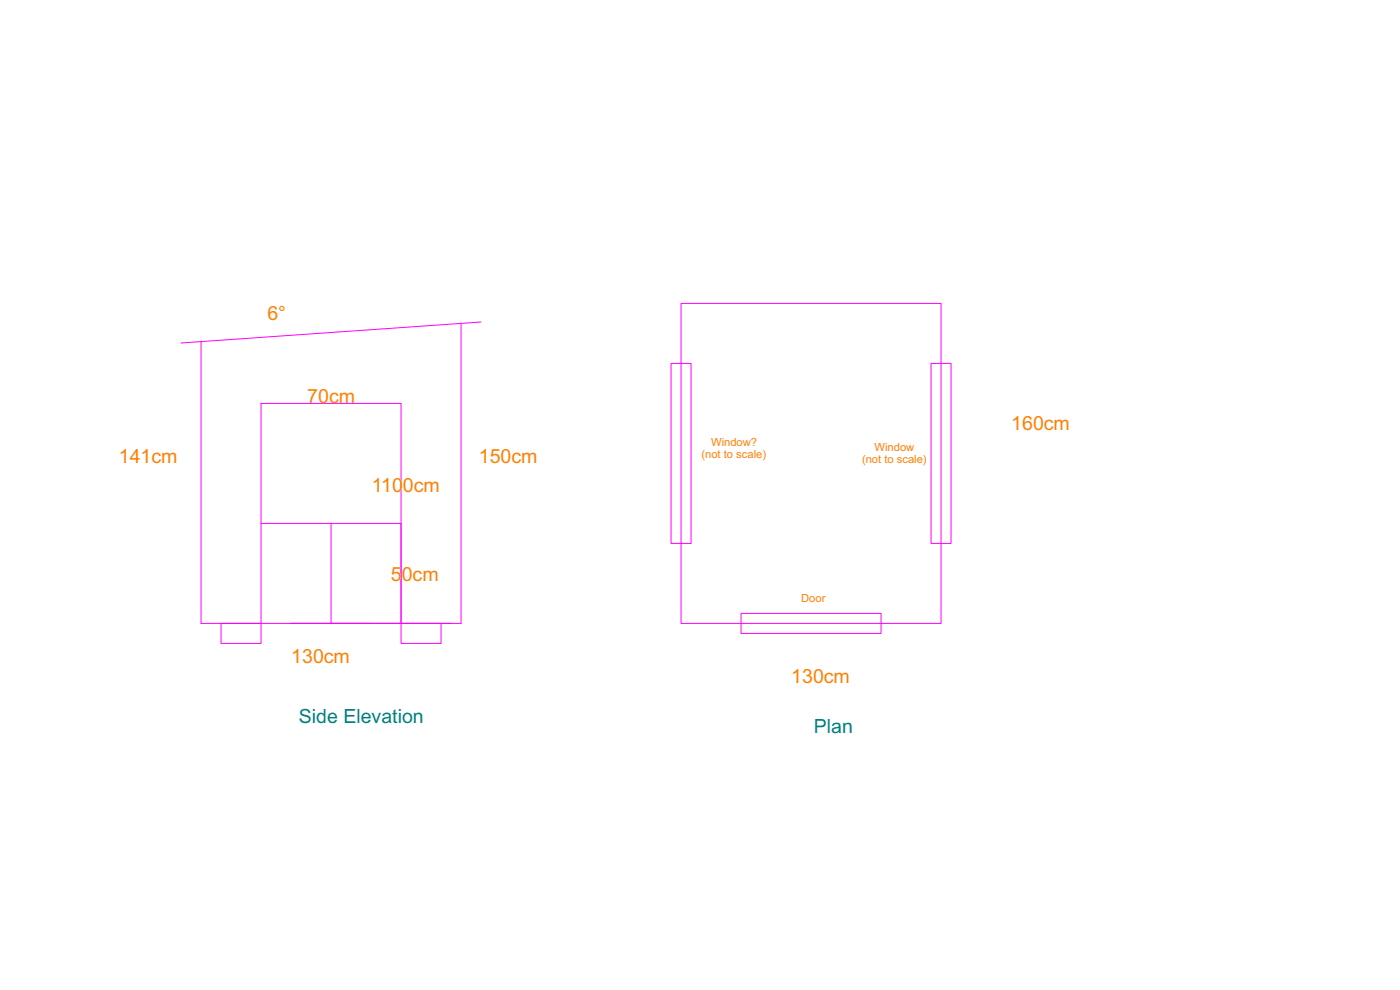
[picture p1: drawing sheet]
<svg xmlns="http://www.w3.org/2000/svg" width="420mm" height="297mm" viewBox="0 0 420 297" stroke-linecap="round" stroke-linejoin="round" font-family="sans-serif">
<defs><g id="words">
<g font-size="5.9" fill="#ff7f00">
<text x="80.3" y="96">6°</text>
<text x="92.2" y="121">70cm</text>
<text x="303.5" y="129.1">160cm</text>
<text x="35.7" y="139">141cm</text>
<text x="143.7" y="139">150cm</text>
<text x="111.6" y="147.5">110</text>
<text x="120.9" y="147.5">0cm</text>
<text x="117.3" y="174.5">5</text>
<text x="120.6" y="174.5">0cm</text>
<text x="87.4" y="199">130cm</text>
<text x="237.5" y="205">130cm</text>
</g>
<g font-size="5.9" fill="#008080">
<text x="89.7" y="217">Side Elevation</text>
<text x="244.3" y="219.8">Plan</text>
</g>
<g font-size="3.4" fill="#ff7f00">
<text x="210.5" y="137.5">(not to scale)</text>
<text x="213.4" y="133.8">Window?</text>
<text x="262.5" y="135.2">Window</text>
<text x="258.7" y="138.9">(not to scale)</text>
<text x="240.4" y="180.7">Door</text>
</g>
</g></defs>
<path d="M138.4 97v90h-78.1v-84.5M144.4 96.6l-90.1 6.3M204.4 91h78v96h-78zM201.4 109h6v54h-6zM279.4 109h6v54h-6zM78.3 157h21.1M99.4 157h21v30h-21zM66.3 187h12v6h-12zM78.3 187v-66h42.1v66M120.4 187h12v6h-12zM222.4 184h42v6h-42z" fill="none" stroke="#f0f" stroke-width=".3"/>
<use href="#words"/>
</svg>
